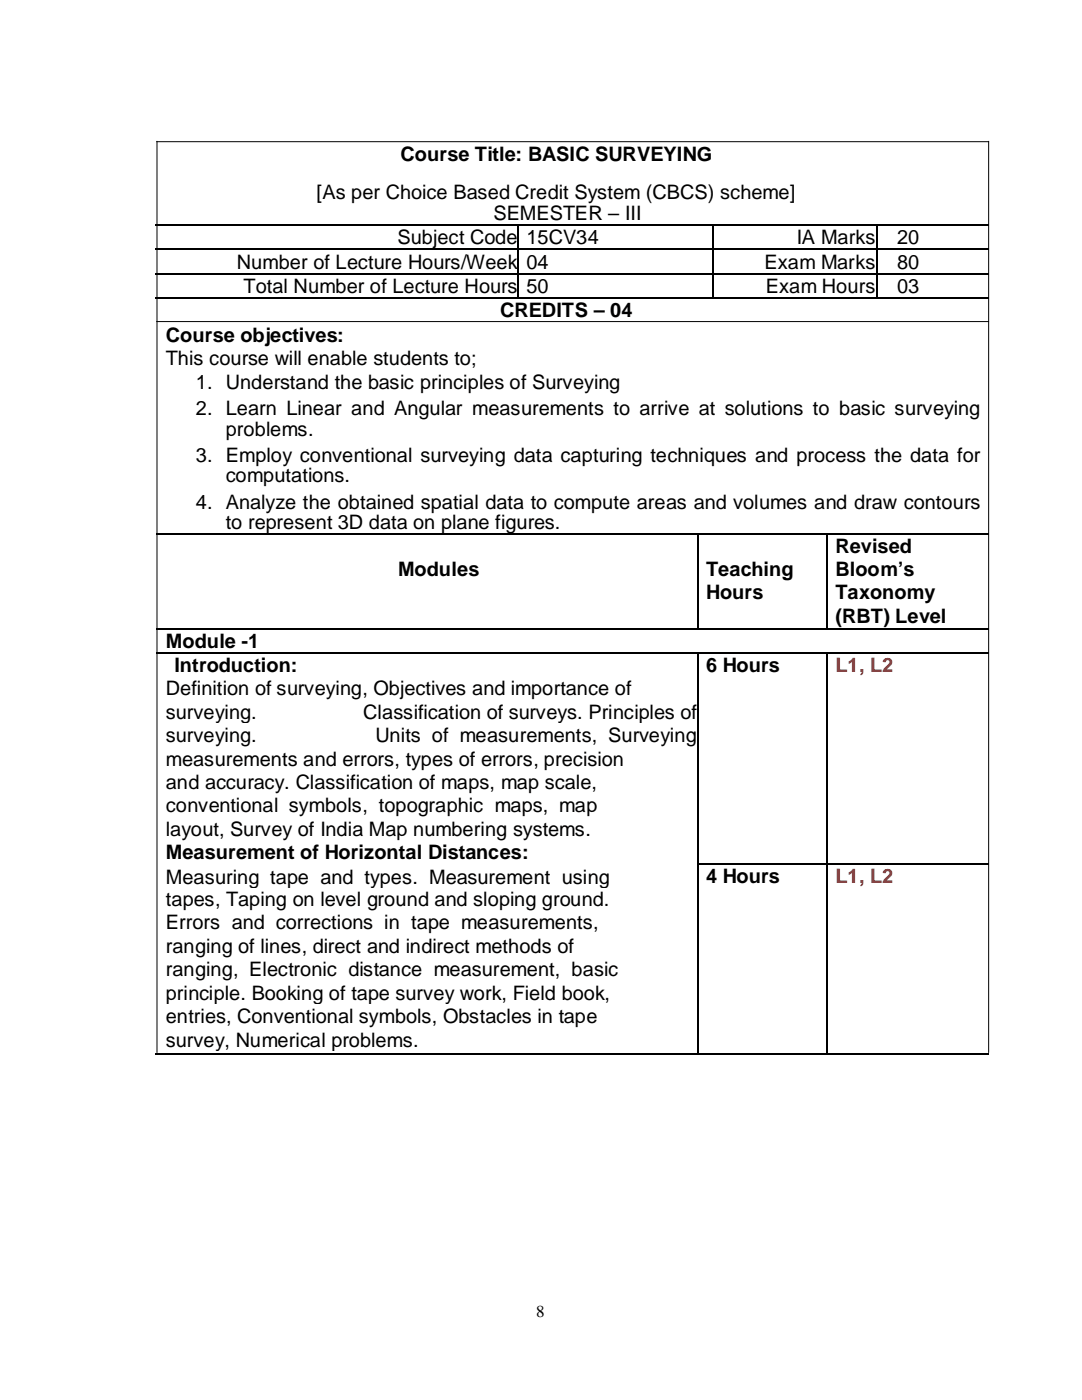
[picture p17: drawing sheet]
<svg xmlns="http://www.w3.org/2000/svg" width="216mm" height="279mm" viewBox="0 0 216 279" stroke-linecap="round" stroke-linejoin="round" font-family="sans-serif">
<defs><g id="words">
<g font-size="4">
<text x="79.9" y="32.1">Course Title: BASIC SURVEYING</text>
<text x="63.2" y="39.7">[As per Choice Based Credit System (CBCS) scheme]</text>
<text x="98.5" y="43.9">SEMESTER – III</text>
<text x="47.2" y="53.6">Number of Lecture Hours/Week</text>
<text x="79.3" y="48.7">Subject Code</text>
<text x="105.1" y="48.7">15CV34</text>
<text x="105.1" y="53.6">04</text>
<text x="152.6" y="53.6">Exam Marks</text>
<text x="159" y="48.7">IA Marks</text>
<text x="179" y="48.7">20</text>
<text x="179" y="53.6">80</text>
<text x="48.6" y="58.4">Total Number of Lecture Hours 50</text>
<text x="152.8" y="58.4">Exam Hours</text>
<text x="179" y="58.4">03</text>
<text x="99.8" y="63.2">CREDITS – 04</text>
<text x="33.1" y="68.2">Course objectives:</text>
<text x="33.1" y="72.9">This course will enable students to;</text>
<text x="39.1" y="77.6">1. Understand the basic principles of Surveying</text>
<text x="39.1" y="82.8">2. Learn Linear and Angular measurements to arrive at solutions to basic surveying</text>
<text x="45" y="87">problems.</text>
<text x="39.1" y="92.1">3. Employ conventional surveying data capturing techniques and process the data for</text>
<text x="39.1" y="101.5">4. Analyze the obtained spatial data to compute areas and volumes and draw contours</text>
<text x="45" y="96.3">computations.</text>
<text x="45" y="105.6">to represent 3D data on plane figures.</text>
<text x="166.7" y="110.4">Revised</text>
<text x="79.4" y="115">Modules</text>
<text x="140.9" y="119.6">Hours</text>
<text x="140.9" y="115">Teaching</text>
<text x="166.7" y="115">Bloom’s</text>
<text x="166.7" y="119.6">Taxonomy</text>
<text x="166.7" y="124.3">(RBT) Level</text>
<text x="33.1" y="129.3">Module -1</text>
<text x="34.8" y="134.1">Introduction:</text>
<text x="140.9" y="134.1">6 Hours</text>
<text x="33.1" y="138.8">Definition of surveying, Objectives and importance of</text>
<text x="33.1" y="143.5">surveying.</text>
<text x="72.5" y="143.5">Classification of surveys. Principles of</text>
<text x="33.1" y="148.1">surveying.</text>
<text x="74.9" y="148.1">Units of measurements, Surveying</text>
<text x="33.1" y="152.8">measurements and errors, types of errors, precision</text>
<text x="33.1" y="157.5">and accuracy. Classification of maps, map scale,</text>
<text x="33.1" y="162.1">conventional symbols, topographic maps, map</text>
<text x="33.1" y="166.8">layout, Survey of India Map numbering systems.</text>
<text x="33.1" y="171.4">Measurement of Horizontal Distances:</text>
<text x="33.1" y="176.4">Measuring tape and types. Measurement using</text>
<text x="140.9" y="176.3">4 Hours</text>
<text x="33.1" y="180.8">tapes, Taping on level ground and sloping ground.</text>
<text x="33.1" y="185.4">Errors and corrections in tape measurements,</text>
<text x="33.1" y="190.2">ranging of lines, direct and indirect methods of</text>
<text x="33.1" y="194.8">ranging, Electronic distance measurement, basic</text>
<text x="33.1" y="199.6">principle. Booking of tape survey work, Field book,</text>
<text x="33.1" y="204.1">entries, Conventional symbols, Obstacles in tape</text>
<text x="33.1" y="208.9">survey, Numerical problems.</text>
</g>
<g font-size="4" fill="#f00">
<text x="166.7" y="134.1">L1, L2</text>
<text x="166.7" y="176.3">L1, L2</text>
</g>
<text font-size="3.3" x="107" y="262.8">8</text>
</g></defs>
<path d="M31.2 28.3h166.1M31.3 28.2v181.9M197.3 28.2v181.9M31.2 64.2h166.1" fill="none" stroke="#000" stroke-width=".2"/>
<g fill="none" stroke="#000" stroke-width=".34">
<path d="M30.9 59.4h72.3M31.1 44.9h72.1M31.1 54.6h72.1M103.4 45v4.6M103.4 49.9v4.5M103.4 54.8v4.5M103.5 44.9h38.6M103.5 54.6h38.6M103.5 59.4h38.6M142.2 45v4.6M142.2 49.9v4.5M142.2 54.8v4.5"/>
<path d="M142.4 44.9h32.4M142.4 54.6h32.4M142.4 59.4h32.4M175 45v4.6M175 49.9v4.5M175 54.8v4.5M175.2 44.9h22.1M175.2 54.6h22.1M175.2 59.4h22.1M139.2 106.8v18.5M31.1 125.5h23.8M31.1 130.3h23.8"/>
<path d="M55.3 125.5h83.7M55.3 130.3h83.7M139.2 130.5v41.8M139.7 125.5h25.2M139.7 130.3h25.2M165.5 125.5h31.8M165.5 130.3h31.8M139.2 172.6v37M139.4 172.5h25.5M165.2 172.5h32.1"/>
</g>
<g fill="#000">
<path d="M103.2 44.7h.3v.3h-.3zM103.2 49.6h.3v.3h-.3zM103.2 54.4h.3v.4h-.3zM103.2 59.3h.3v.3h-.3zM142.1 44.7h.3v.3h-.3zM142.1 49.6h.3v.3h-.3zM142.1 54.4h.3v.4h-.3zM142.1 59.3h.3v.3h-.3zM174.8 44.7h.4v.3h-.4zM174.8 49.6h.4v.3h-.4zM174.8 54.4h.4v.4h-.4zM174.8 59.3h.4v.3h-.4z"/>
<path d="M54.9 106.5h.4v.3h-.4zM139 106.5h.4v.3h-.4zM164.9 106.5h.3v.3h-.3zM54.9 125.3h.4v.3h-.4zM54.9 130.1h.4v.4h-.4zM139 125.3h.4v.3h-.4zM139 130.1h.4v.4h-.4zM139.4 125.3h.3v.3h-.3zM139.4 130.1h.3v.4h-.3zM164.9 125.3h.3v.3h-.3zM164.9 130.1h.3v.4h-.3zM165.2 125.3h.3v.3h-.3z"/>
<path d="M165.2 130.1h.3v.4h-.3zM139 172.3h.4v.3h-.4zM164.9 172.3h.3v.3h-.3zM54.8 210.1h.2v.3h-.2zM139 209.6h.4v.5h-.4zM139 210.1h.4v.3h-.4zM164.9 209.6h.3v.5h-.3zM164.9 210.1h.3v.3h-.3z"/>
</g>
<g fill="none" stroke="#000" stroke-width=".25">
<path d="M31.1 49.7h72.1M103.5 49.7h38.6M142.4 49.7h32.4M175.2 49.7h22.1M31.1 106.6h23.8M55.3 106.6h83.7M139.4 106.6h25.5M165.1 106.8v18.5M165.2 106.6h32.1M165.1 130.5v41.8M165.1 172.6v37M30.9 210.3h24"/>
<path d="M55 210.3h84M139.4 210.3h25.5M165.2 210.3h32.1"/>
</g>
<use href="#words"/>
</svg>
